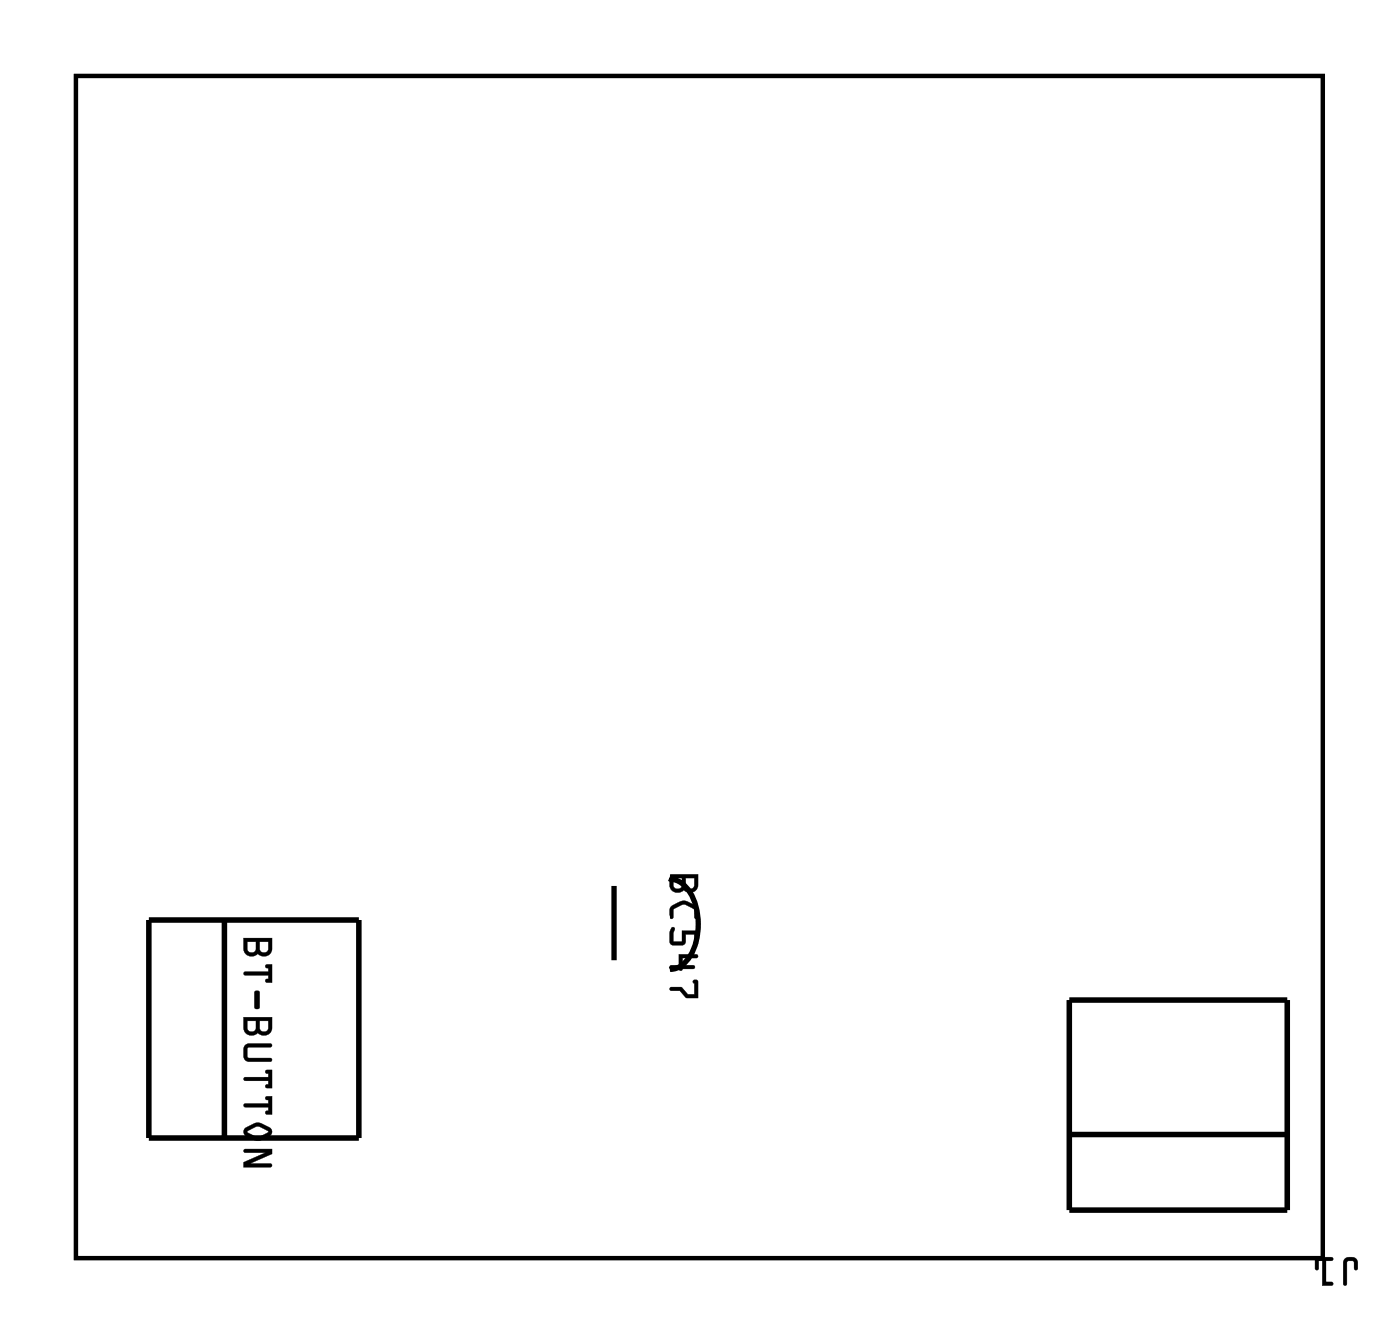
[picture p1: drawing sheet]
<svg xmlns="http://www.w3.org/2000/svg" width="67mm" height="64mm" viewBox="0 0 67 64" stroke-linecap="round" stroke-linejoin="round" font-family="sans-serif">
<path d="M3.6 3.6h59.7v56.6h-59.7z" fill="none" stroke="#000" stroke-width=".2"/>
<g fill="#000">
<path d="M3.6 3.6v56.6h59.7v-56.6zM3.6 3.6h59.7v56.6h-59.7z"/>
<path d="M11.7 44.9h1.3v.5a.39 .39 0 0 1-.2 .4 .39 .39 0 0 1-.5-.2l-.3 .2a.36 .36 0 0 1-.3-.4zM11.8 45.1v.3a.21 .21 0 0 0 .2 .2 .21 .21 0 0 0 .3-.2v-.3zM12.4 45.1v.3a.21 .21 0 0 0 .2 .2 .21 .21 0 0 0 .2-.2v-.3zM11.7 46.5h1.1v-.2h-.1v-.1h.3v.8h-.3v-.1h.1v-.2h-1zM12.2 47.5l.2-.1v.1v.7l-.1 .1-.1-.1zM11.7 48.7h1.3v.5a.39 .39 0 0 1-.2 .3 .39 .39 0 0 1-.5-.1l-.3 .2a.36 .36 0 0 1-.3-.4zM11.8 48.9v.3a.21 .21 0 0 0 .2 .2 .21 .21 0 0 0 .3-.2v-.3zM12.4 48.9v.3a.21 .21 0 0 0 .2 .2 .21 .21 0 0 0 .2-.2v-.3zM11.7 50h.2h1.1v.1h-.1h-1l-.1 .5h.1h1l.1 .2h-1.2l-.1-.2zM11.7 51.6h1.1v-.2h-.1v-.1l.3-.1v.9l-.3-.1v-.1h.1v-.2h-1zM11.7 52.8h1.1v-.1l-.1-.1v-.1h.3v.8h-.3v-.1h.1v-.2h-1zM11.7 54l.6-.3 .6 .3a.23 .23 0 0 1 0 .4l-.6 .2-.6-.3v-.1zM11.8 54.1l.5 .3 .5-.2-.5-.3zM11.7 55h1.3v.2l-1 .5h.9l.1 .1-1.3 .1v-.3l1-.4h-.9z"/>
<path d="M11.7 44.9h1.3v.5a.4 .4 0 0 1-.2 .4 .4 .4 0 0 1-.5-.1l-.3 .1a.37 .37 0 0 1-.3-.4zM11.7 44.9v.5a.39 .39 0 0 0 .2 .3 .39 .39 0 0 0 .4-.1 .39 .39 0 0 0 .4 .1 .39 .39 0 0 0 .3-.3v-.5zM11.8 45.1v.3a.2 .2 0 0 0 .2 .2 .2 .2 0 0 0 .2-.2l.1-.3zM11.8 45.1h.5v.3a.22 .22 0 0 1-.3 .2 .22 .22 0 0 1-.2-.2zM12.4 45.1v.3a.2 .2 0 0 0 .2 .2 .2 .2 0 0 0 .2-.2v-.3zM12.4 45.1h.5v.3a.22 .22 0 0 1-.3 .2 .22 .22 0 0 1-.2-.2zM11.7 46.5h1.1v-.2a.11 .11 0 0 1-.1 0 .11 .11 0 0 1 .1-.1h.2v.8h-.2a.1 .1 0 0 1-.1-.1 .1 .1 0 0 1 .1 0v-.2h-1l-.1-.1zM11.7 46.5l.1 .2h1.1v.2l-.2 .1h.3v-.8h-.3l.2 .1v.2zM12.2 47.4h.2v.1v.7l-.1 .1-.1-.1zM12.2 47.5v.7l.1 .1 .1-.1v-.7zM11.7 48.7h1.3v.5a.4 .4 0 0 1-.2 .4 .4 .4 0 0 1-.5-.2l-.3 .2a.37 .37 0 0 1-.3-.4zM11.7 48.7v.5a.39 .39 0 0 0 .2 .3 .39 .39 0 0 0 .4-.1 .39 .39 0 0 0 .4 .1 .39 .39 0 0 0 .3-.3v-.5zM11.8 48.9v.3a.2 .2 0 0 0 .2 .2 .2 .2 0 0 0 .2-.2l.1-.3zM11.8 48.9h.5v.3a.22 .22 0 0 1-.3 .2 .22 .22 0 0 1-.2-.2zM12.4 48.9v.3a.2 .2 0 0 0 .2 .2 .2 .2 0 0 0 .2-.2v-.3zM12.4 48.9h.5v.3a.22 .22 0 0 1-.3 .2 .22 .22 0 0 1-.2-.2zM11.7 50l.2-.1h1a.1 .1 0 0 1 .1 .1 .1 .1 0 0 1-.1 .1h-1l-.1 .1 .1 .4h1a.1 .1 0 0 1 .1 .1 .1 .1 0 0 1-.1 .1h-1.1l-.1-.2zM11.7 50v.6l.1 .2h1.2l-.1-.1h-1l-.1-.1 .1-.5h1h.1v-.1h-1.1zM11.7 51.6h1.1v-.2a.11 .11 0 0 1-.1 0 .11 .11 0 0 1 .1-.2h.2v.9h-.2a.1 .1 0 0 1-.1-.1 .1 .1 0 0 1 .1-.1v-.2h-1h-.1zM11.7 51.6l.1 .1h1.1v.2l-.2 .1 .3 .1v-.9l-.3 .1 .2 .1v.2zM11.7 52.8h1.1v-.1a.11 .11 0 0 1-.1-.1 .11 .11 0 0 1 .1-.1h.2v.9h-.2a.11 .11 0 0 1-.1-.2 .1 .1 0 0 1 .1 0v-.2h-1l-.1-.1zM11.7 52.9l.1 .1h1.1v.2l-.2 .1h.3v-.8h-.3l.2 .1v.2zM11.7 54l.6-.3 .6 .3a.24 .24 0 0 1 0 .4l-.6 .2-.6-.3v-.1zM11.7 54a.23 .23 0 0 0 .1 .4l.5 .2 .6-.2a.24 .24 0 0 0 0-.4l-.6-.3zM11.9 54.1l.4 .3 .5-.2-.5-.3zM11.8 54.1l.5-.2 .6 .3-.6 .2-.4-.2zM11.7 55h1.3v.2l-1 .5h.9a.1 .1 0 0 1 .1 .1 .1 .1 0 0 1-.1 .1h-1.2v-.3l1-.4h-.9l-.1-.1zM11.7 55l.1 .2h.9l-1 .4v.3l1.3-.1-.1-.1h-.9l1-.5v-.2z"/>
<path d="M32.1 41.9h1.3v.5a.39 .39 0 0 1-.2 .3 .39 .39 0 0 1-.5-.1l-.3 .1a.36 .36 0 0 1-.3-.3zM32.2 42v.4a.21 .21 0 0 0 .2 .1 .21 .21 0 0 0 .3-.1v-.4zM32.8 42v.4a.21 .21 0 0 0 .2 .1 .21 .21 0 0 0 .2-.1v-.4zM32.1 43.4l.5-.3 .3 .1 .5 .2v.5h-.1l-.1-.4-.5-.2-.5 .2v.4l-.1 .1v-.4zM32.2 44.4l.1 .1-.1 .6h.5v-.6h.7v.7h-.1l-.1-.5h-.4v.5h-.6l-.1-.1v-.4zM32.5 45.7h.9v.2h-.7v.3h.5v.2h-.5l-.1 .1-.1-.1h-.4v-.2h.4zM32.1 47.3h.5l.3 .3h.3v-.5v-.1l.2-.1v.9h-.5l-.3-.4h-.5z"/>
<path d="M32 41.8h1.4v.6a.4 .4 0 0 1-.2 .3 .4 .4 0 0 1-.5-.1l-.3 .1a.37 .37 0 0 1-.4-.3zM32.1 41.9v.5a.39 .39 0 0 0 .2 .3 .39 .39 0 0 0 .4-.1 .39 .39 0 0 0 .4 .1 .39 .39 0 0 0 .3-.3v-.5zM32.2 42v.4a.2 .2 0 0 0 .2 .1 .2 .2 0 0 0 .2-.1l.1-.4zM32.2 42h.5v.4a.22 .22 0 0 1-.3 .2 .22 .22 0 0 1-.2-.2zM32.8 42v.4a.2 .2 0 0 0 .2 .1 .2 .2 0 0 0 .2-.1v-.4zM32.8 42h.5v.4a.22 .22 0 0 1-.3 .2 .22 .22 0 0 1-.2-.2zM32.1 43.4l.5-.3h.3l.5 .3v.5a.1 .1 0 0 1-.1 .1 .1 .1 0 0 1-.1-.1v-.4l-.5-.2-.4 .2-.1 .4a.1 .1 0 0 1-.1 .1 .1 .1 0 0 1-.1-.1zM32.2 43.4l-.1 .2v.4l.1-.1v-.4l.5-.2 .5 .2 .1 .4 .1 .1v-.6l-.5-.2a.77 .77 0 0 0-.7 .2zM32.2 44.4l.1 .1-.1 .6h.5l-.1-.6h.8v.7a.1 .1 0 0 1-.1 .1 .1 .1 0 0 1-.1-.1v-.5h-.4v.4l-.1 .1h-.6v-.6zM32.2 44.4l-.1 .3v.4l.1 .1h.6v-.5h.5v.5h.1v-.7h-.7v.6h-.5l.1-.6zM32.5 45.7h.8a.1 .1 0 0 1 .1 .1 .1 .1 0 0 1-.1 .1h-.6v.3h.5a.1 .1 0 0 1 .1 .1 .1 .1 0 0 1-.1 .1h-.5a.09 .09 0 0 1-.1 .1 .09 .09 0 0 1-.1-.1h-.4a.1 .1 0 0 1-.1-.1 .1 .1 0 0 1 .1-.1h.4zM32.5 45.7v.5h-.4v.1l.4 .1 .1 .1 .1-.1 .5-.1v-.1h-.5v-.4h.7v-.1zM32.1 47.3l.5-.1 .3 .4h.3v-.5v-.1l.2-.1v.9h-.6l-.2-.4h-.5zM32.1 47.3v.1h.5l.3 .4h.5v-.9l-.2 .1 .1 .1v.5h-.4l-.3-.3z"/>
<path d="M64.4 60.3l.4-.1 .2 .2v.3l-.1 .1-.1-.1v-.3h-.3v1l-.1 .1-.1-.1v-1zM63 60.2h.8v.1l-.3 .1v1h.3v.1h-.5v-1.1h-.2v.3l-.1 .1z"/>
<path d="M64.4 60.2h.2h.3l.1 .5a.1 .1 0 0 1-.1 .1 .1 .1 0 0 1-.1-.1v-.3h-.3v1a.1 .1 0 0 1-.1 .1 .1 .1 0 0 1-.1-.1v-1zM64.4 60.3l-.1 .1v1l.1 .1 .1-.1v-1h.3l.1 .4 .1-.1v-.3l-.2-.2zM63 60.2h.7a.1 .1 0 0 1 .1 .1 .1 .1 0 0 1-.1 .1h-.2v1h.2a.1 .1 0 0 1 .1 0 .1 .1 0 0 1-.1 .1h-.4v-1.1h-.2v.3a.1 .1 0 0 1-.1 .1 .1 .1 0 0 1 0-.1zM63 60.2v.6l.1-.1v-.4h.2v1.2h.5v-.1h-.3v-1.1h.3v-.1z"/>
</g>
<path d="M7.1 44h10.1v10.5h-10.1zM10.7 44v10.5M51.2 47.9h10.4v10h-10.4zM51.2 54.3h10.4" fill="none" stroke="#000" stroke-width=".26"/>
<path d="M29.4 42.4v3.6M32.1 42.1a1.38 1.38 0 0 1 1.1 1 2.99 2.99 0 0 1-.4 3l-.3 .2-.4 .1" fill="none" stroke="#000" stroke-width=".25"/>
<circle cx="23.4" cy="21.3" r=".45" fill="#fff"/>
<circle cx="23.4" cy="21.3" r=".45" fill="none" stroke="#fff" stroke-width=".58"/>
<circle cx="46.2" cy="16.3" r=".45" fill="#fff"/>
<circle cx="46.2" cy="16.3" r=".45" fill="none" stroke="#fff" stroke-width=".58"/>
<circle cx="46.2" cy="18.8" r=".45" fill="#fff"/>
<circle cx="46.2" cy="18.8" r=".45" fill="none" stroke="#fff" stroke-width=".58"/>
<circle cx="46.2" cy="21.3" r=".45" fill="#fff"/>
<circle cx="46.2" cy="21.3" r=".45" fill="none" stroke="#fff" stroke-width=".58"/>
<circle cx="46.2" cy="23.9" r=".45" fill="#fff"/>
<circle cx="46.2" cy="23.9" r=".45" fill="none" stroke="#fff" stroke-width=".58"/>
<circle cx="46.2" cy="26.4" r=".45" fill="#fff"/>
<circle cx="46.2" cy="26.4" r=".45" fill="none" stroke="#fff" stroke-width=".58"/>
<circle cx="23.4" cy="18.8" r=".45" fill="#fff"/>
<circle cx="23.4" cy="18.8" r=".45" fill="none" stroke="#fff" stroke-width=".58"/>
<circle cx="23.4" cy="16.3" r=".45" fill="#fff"/>
<circle cx="23.4" cy="16.3" r=".45" fill="none" stroke="#fff" stroke-width=".58"/>
<circle cx="23.4" cy="23.9" r=".45" fill="#fff"/>
<circle cx="23.4" cy="23.9" r=".45" fill="none" stroke="#fff" stroke-width=".58"/>
<circle cx="46.2" cy="29" r=".45" fill="#fff"/>
<circle cx="46.2" cy="29" r=".45" fill="none" stroke="#fff" stroke-width=".58"/>
<circle cx="46.2" cy="31.5" r=".45" fill="#fff"/>
<circle cx="46.2" cy="31.5" r=".45" fill="none" stroke="#fff" stroke-width=".58"/>
<circle cx="46.2" cy="34" r=".45" fill="#fff"/>
<circle cx="46.2" cy="34" r=".45" fill="none" stroke="#fff" stroke-width=".58"/>
<circle cx="46.2" cy="36.6" r=".45" fill="#fff"/>
<circle cx="46.2" cy="36.6" r=".45" fill="none" stroke="#fff" stroke-width=".58"/>
<circle cx="46.2" cy="39.1" r=".45" fill="#fff"/>
<circle cx="46.2" cy="39.1" r=".45" fill="none" stroke="#fff" stroke-width=".58"/>
<circle cx="46.2" cy="41.6" r=".45" fill="#fff"/>
<circle cx="46.2" cy="41.6" r=".45" fill="none" stroke="#fff" stroke-width=".58"/>
<circle cx="46.2" cy="44.2" r=".45" fill="#fff"/>
<circle cx="46.2" cy="44.2" r=".45" fill="none" stroke="#fff" stroke-width=".58"/>
<circle cx="46.2" cy="46.7" r=".45" fill="#fff"/>
<circle cx="46.2" cy="46.7" r=".45" fill="none" stroke="#fff" stroke-width=".58"/>
<circle cx="46.2" cy="49.2" r=".45" fill="#fff"/>
<circle cx="46.2" cy="49.2" r=".45" fill="none" stroke="#fff" stroke-width=".58"/>
<circle cx="46.2" cy="51.8" r=".45" fill="#fff"/>
<circle cx="46.2" cy="51.8" r=".45" fill="none" stroke="#fff" stroke-width=".58"/>
<circle cx="23.4" cy="34" r=".45" fill="#fff"/>
<circle cx="23.4" cy="34" r=".45" fill="none" stroke="#fff" stroke-width=".58"/>
<circle cx="23.4" cy="36.6" r=".45" fill="#fff"/>
<circle cx="23.4" cy="36.6" r=".45" fill="none" stroke="#fff" stroke-width=".58"/>
<circle cx="23.4" cy="39.1" r=".45" fill="#fff"/>
<circle cx="23.4" cy="39.1" r=".45" fill="none" stroke="#fff" stroke-width=".58"/>
<circle cx="23.4" cy="41.6" r=".45" fill="#fff"/>
<circle cx="23.4" cy="41.6" r=".45" fill="none" stroke="#fff" stroke-width=".58"/>
<circle cx="23.4" cy="44.2" r=".45" fill="#fff"/>
<circle cx="23.4" cy="44.2" r=".45" fill="none" stroke="#fff" stroke-width=".58"/>
<circle cx="23.4" cy="46.7" r=".45" fill="#fff"/>
<circle cx="23.4" cy="46.7" r=".45" fill="none" stroke="#fff" stroke-width=".58"/>
<circle cx="23.4" cy="49.2" r=".45" fill="#fff"/>
<circle cx="23.4" cy="49.2" r=".45" fill="none" stroke="#fff" stroke-width=".58"/>
<circle cx="23.4" cy="51.8" r=".45" fill="#fff"/>
<circle cx="23.4" cy="51.8" r=".45" fill="none" stroke="#fff" stroke-width=".58"/>
<circle cx="23.4" cy="26.4" r=".45" fill="#fff"/>
<circle cx="23.4" cy="26.4" r=".45" fill="none" stroke="#fff" stroke-width=".58"/>
<circle cx="23.4" cy="29" r=".45" fill="#fff"/>
<circle cx="23.4" cy="29" r=".45" fill="none" stroke="#fff" stroke-width=".58"/>
<circle cx="23.4" cy="31.5" r=".45" fill="#fff"/>
<circle cx="23.4" cy="31.5" r=".45" fill="none" stroke="#fff" stroke-width=".58"/>
<circle cx="13.2" cy="28.9" r=".72" fill="#fff"/>
<circle cx="13.2" cy="28.9" r=".72" fill="none" stroke="#fff" stroke-width=".69" stroke-linecap="butt"/>
<path d="M12.3 28v1.9h1.9v-1.9zM12.7 28.9a.55 .55 0 0 1 1.1 0 .55 .55 0 0 1-1.1 0z" fill="#fff"/>
<g fill="none" stroke="#fff" stroke-width=".25">
<path d="M12.3 28h1.9v1.9h-1.9z"/>
<circle cx="13.2" cy="28.9" r=".51"/>
</g>
<circle cx="13.2" cy="31.5" r=".72" fill="#fff"/>
<circle cx="13.2" cy="31.5" r=".72" fill="none" stroke="#fff" stroke-width=".69" stroke-linecap="butt"/>
<circle cx="13.2" cy="34" r=".72" fill="#fff"/>
<circle cx="13.2" cy="34" r=".72" fill="none" stroke="#fff" stroke-width=".69" stroke-linecap="butt"/>
<circle cx="13.2" cy="36.6" r=".72" fill="#fff"/>
<circle cx="13.2" cy="36.6" r=".72" fill="none" stroke="#fff" stroke-width=".69" stroke-linecap="butt"/>
<circle cx="13.2" cy="39.1" r=".72" fill="#fff"/>
<circle cx="13.2" cy="39.1" r=".72" fill="none" stroke="#fff" stroke-width=".69" stroke-linecap="butt"/>
<circle cx="13.2" cy="41.6" r=".72" fill="#fff"/>
<circle cx="13.2" cy="41.6" r=".72" fill="none" stroke="#fff" stroke-width=".69" stroke-linecap="butt"/>
<circle cx="56.2" cy="28.9" r=".72" fill="#fff"/>
<circle cx="56.2" cy="28.9" r=".72" fill="none" stroke="#fff" stroke-width=".69" stroke-linecap="butt"/>
<path d="M55.2 28v1.9h1.9v-1.9zM55.7 28.9a.51 .51 0 0 1 1 0 .51 .51 0 0 1-1 0z" fill="#fff"/>
<g fill="none" stroke="#fff" stroke-width=".25">
<path d="M55.2 28h1.9v1.9h-1.9z"/>
<circle cx="56.2" cy="28.9" r=".51"/>
</g>
<circle cx="56.4" cy="31.5" r=".72" fill="#fff"/>
<circle cx="56.4" cy="31.5" r=".72" fill="none" stroke="#fff" stroke-width=".69" stroke-linecap="butt"/>
<circle cx="56.2" cy="34" r=".72" fill="#fff"/>
<circle cx="56.2" cy="34" r=".72" fill="none" stroke="#fff" stroke-width=".69" stroke-linecap="butt"/>
<circle cx="56.4" cy="16.2" r=".72" fill="#fff"/>
<circle cx="56.4" cy="16.2" r=".72" fill="none" stroke="#fff" stroke-width=".69" stroke-linecap="butt"/>
<path d="M55.5 15.3v1.9h1.9v-1.9zM55.9 16.2a.51 .51 0 0 1 1 0 .51 .51 0 0 1-1 0z" fill="#fff"/>
<g fill="none" stroke="#fff" stroke-width=".25">
<path d="M55.5 15.3h1.9v1.9h-1.9z"/>
<circle cx="56.4" cy="16.2" r=".51"/>
</g>
<circle cx="56.7" cy="18.8" r=".72" fill="#fff"/>
<circle cx="56.7" cy="18.8" r=".72" fill="none" stroke="#fff" stroke-width=".69" stroke-linecap="butt"/>
<circle cx="56.4" cy="21.3" r=".72" fill="#fff"/>
<circle cx="56.4" cy="21.3" r=".72" fill="none" stroke="#fff" stroke-width=".69" stroke-linecap="butt"/>
<circle cx="56.7" cy="23.9" r=".72" fill="#fff"/>
<circle cx="56.7" cy="23.9" r=".72" fill="none" stroke="#fff" stroke-width=".69" stroke-linecap="butt"/>
<circle cx="13" cy="13.7" r=".72" fill="#fff"/>
<circle cx="13" cy="13.7" r=".72" fill="none" stroke="#fff" stroke-width=".69" stroke-linecap="butt"/>
<path d="M12 12.8v1.8h1.9v-1.8zM12.5 13.7a.51 .51 0 0 1 1 0 .51 .51 0 0 1-1 0z" fill="#fff"/>
<g fill="none" stroke="#fff" stroke-width=".25">
<path d="M12 12.8h1.9v1.8h-1.9z"/>
<circle cx="13" cy="13.7" r=".51"/>
</g>
<circle cx="13.2" cy="16.2" r=".72" fill="#fff"/>
<circle cx="13.2" cy="16.2" r=".72" fill="none" stroke="#fff" stroke-width=".69" stroke-linecap="butt"/>
<circle cx="13" cy="18.8" r=".72" fill="#fff"/>
<circle cx="13" cy="18.8" r=".72" fill="none" stroke="#fff" stroke-width=".69" stroke-linecap="butt"/>
<circle cx="13.2" cy="21.3" r=".72" fill="#fff"/>
<circle cx="13.2" cy="21.3" r=".72" fill="none" stroke="#fff" stroke-width=".69" stroke-linecap="butt"/>
<path d="M15 51h1.5v1.6h-1.5z" fill="#fff"/>
<path d="M15 51h1.5v1.6h-1.5z" fill="none" stroke="#fff" stroke-width=".76" stroke-linecap="butt"/>
<circle cx="15.8" cy="51.8" r=".76" fill="#fff"/>
<circle cx="15.8" cy="51.8" r=".76" fill="none" stroke="#fff" stroke-width=".76" stroke-linecap="butt"/>
<circle cx="15.8" cy="46.7" r=".76" fill="#fff"/>
<circle cx="15.8" cy="46.7" r=".76" fill="none" stroke="#fff" stroke-width=".76" stroke-linecap="butt"/>
<path d="M15 51h1.5v1.6h-1.5z" fill="#fff"/>
<path d="M15 51h1.5v1.6h-1.5z" fill="none" stroke="#fff" stroke-width=".76" stroke-linecap="butt"/>
<circle cx="15.8" cy="51.8" r=".76" fill="#fff"/>
<circle cx="15.8" cy="51.8" r=".76" fill="none" stroke="#fff" stroke-width=".76" stroke-linecap="butt"/>
<circle cx="15.8" cy="46.7" r=".76" fill="#fff"/>
<circle cx="15.8" cy="46.7" r=".76" fill="none" stroke="#fff" stroke-width=".76" stroke-linecap="butt"/>
<path d="M58.2 48.5h1.5v1.5h-1.5z" fill="#fff"/>
<path d="M58.2 48.5h1.5v1.5h-1.5z" fill="none" stroke="#fff" stroke-width=".76" stroke-linecap="butt"/>
<circle cx="59" cy="49.3" r=".76" fill="#fff"/>
<circle cx="59" cy="49.3" r=".76" fill="none" stroke="#fff" stroke-width=".76" stroke-linecap="butt"/>
<circle cx="53.9" cy="49.3" r=".76" fill="#fff"/>
<circle cx="53.9" cy="49.3" r=".76" fill="none" stroke="#fff" stroke-width=".76" stroke-linecap="butt"/>
<path d="M58.2 48.5h1.5v1.5h-1.5z" fill="#fff"/>
<path d="M58.2 48.5h1.5v1.5h-1.5z" fill="none" stroke="#fff" stroke-width=".76" stroke-linecap="butt"/>
<circle cx="59" cy="49.3" r=".76" fill="#fff"/>
<circle cx="59" cy="49.3" r=".76" fill="none" stroke="#fff" stroke-width=".76" stroke-linecap="butt"/>
<circle cx="53.9" cy="49.3" r=".76" fill="#fff"/>
<circle cx="53.9" cy="49.3" r=".76" fill="none" stroke="#fff" stroke-width=".76" stroke-linecap="butt"/>
<circle cx="31" cy="46.7" r=".7" fill="#fff"/>
<circle cx="31" cy="46.7" r=".7" fill="none" stroke="#fff" stroke-width=".76" stroke-linecap="butt"/>
<circle cx="31" cy="44.2" r=".7" fill="#fff"/>
<circle cx="31" cy="44.2" r=".7" fill="none" stroke="#fff" stroke-width=".76" stroke-linecap="butt"/>
<circle cx="31" cy="41.6" r=".7" fill="#fff"/>
<circle cx="31" cy="41.6" r=".7" fill="none" stroke="#fff" stroke-width=".76" stroke-linecap="butt"/>
<circle cx="31" cy="46.7" r=".7" fill="#fff"/>
<circle cx="31" cy="46.7" r=".7" fill="none" stroke="#fff" stroke-width=".76" stroke-linecap="butt"/>
<circle cx="31" cy="44.2" r=".7" fill="#fff"/>
<circle cx="31" cy="44.2" r=".7" fill="none" stroke="#fff" stroke-width=".76" stroke-linecap="butt"/>
<circle cx="31" cy="41.6" r=".7" fill="#fff"/>
<circle cx="31" cy="41.6" r=".7" fill="none" stroke="#fff" stroke-width=".76" stroke-linecap="butt"/>
</svg>
